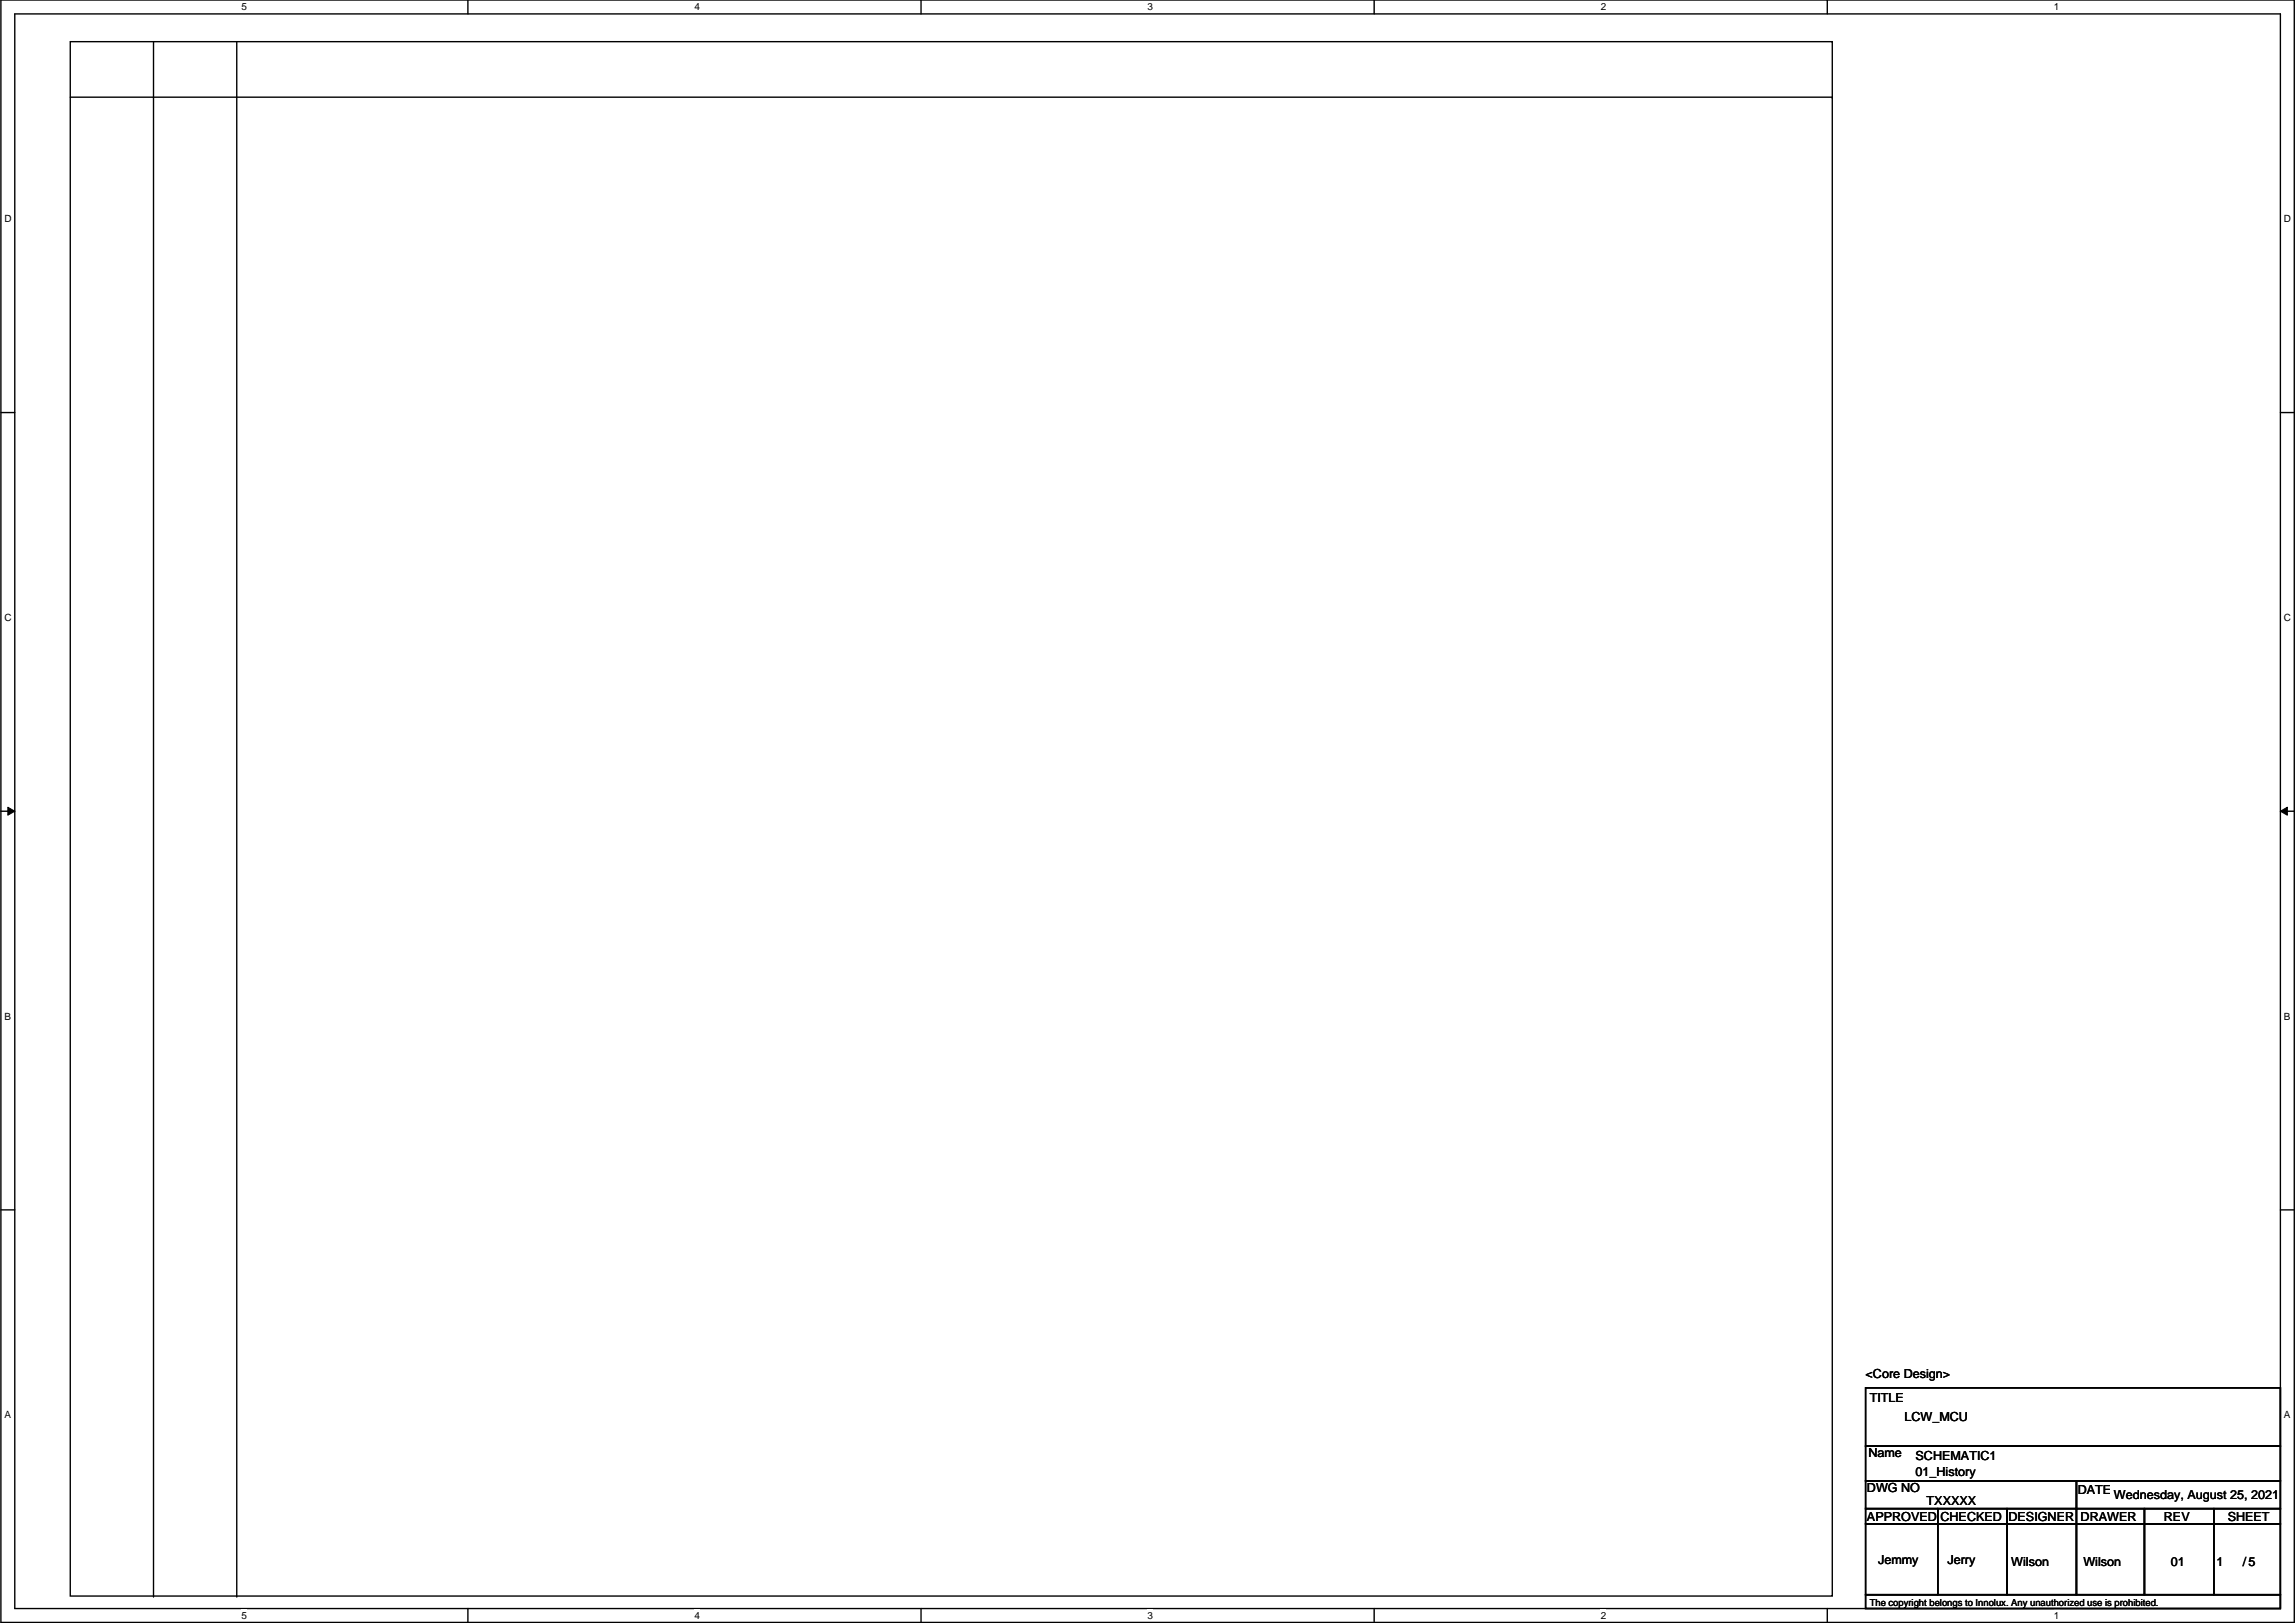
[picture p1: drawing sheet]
<svg xmlns="http://www.w3.org/2000/svg" width="420mm" height="297mm" viewBox="0 0 420 297" stroke-linecap="round" stroke-linejoin="round" font-family="sans-serif">
<defs><g id="words">
<g font-size="2.3">
<text x="341.5" y="252.3">&lt;Core Design&gt;</text>
<text x="342.3" y="256.6">TITLE</text>
<text x="348.7" y="260.1">LCW_MCU</text>
<text x="342" y="266.7">Name</text>
<text x="350.7" y="267.3">SCHEMATIC1</text>
<text x="341.8" y="273.1">DWG NO</text>
<text x="350.7" y="270">01_History</text>
<text x="352.7" y="275.4">TXXXXX</text>
<text x="380.4" y="273.3">DATE</text>
<text x="387" y="274.4">Wednesday, August 25, 2021</text>
<text x="341.8" y="278.4">APPROVED CHECKED DESIGNER DRAWER</text>
<text x="396.2" y="278.4">REV</text>
<text x="407.8" y="278.4">SHEET</text>
<text x="343.8" y="286.3">Jemmy</text>
<text x="356.5" y="286.3">Jerry</text>
<text x="368.2" y="286.6">Wilson</text>
<text x="381.4" y="286.6">Wilson</text>
<text x="397.4" y="286.6">01</text>
<text x="405.8" y="286.6">1</text>
<text x="410.6" y="286.6">/5</text>
</g>
<g font-size="1.8">
<text x="44.2" y="1.9">5</text>
<text x="127.1" y="1.9">4</text>
<text x="210.1" y="1.9">3</text>
<text x="293.1" y="1.9">2</text>
<text x="376" y="1.9">1</text>
<text x=".8" y="40.7">D</text>
<text x="418.1" y="40.7">D</text>
<text x=".8" y="113.6">C</text>
<text x="418.1" y="113.6">C</text>
<text x=".8" y="186.6">B</text>
<text x="418.1" y="186.6">B</text>
<text x=".8" y="259.6">A</text>
<text x="418.1" y="259.6">A</text>
<text x="342.3" y="294">The copyright belongs to Innolux. Any unauthorized use is prohibited.</text>
<text x="44.2" y="296.3">5</text>
<text x="127.1" y="296.3">4</text>
<text x="210.1" y="296.3">3</text>
<text x="293.1" y="296.3">2</text>
<text x="376" y="296.3">1</text>
</g>
</g></defs>
<path d="M.2 0h419.8v296.9h-419.8zM2.7 2.5h414.8v291.9h-414.8z" fill="none" stroke="#000" stroke-width=".25"/>
<g fill="#fff">
<path d="M44.2 .3h1v2h-1z"/>
<path d="M44.2 294.6h1v2.1h-1z"/>
</g>
<path d="M85.7 0v2.5M85.7 294.4v2.5" fill="none" stroke="#000" stroke-width=".25"/>
<g fill="#fff">
<path d="M127.1 .3h1v2h-1z"/>
<path d="M127.1 294.6h1v2.1h-1z"/>
</g>
<path d="M168.6 0v2.5M168.6 294.4v2.5" fill="none" stroke="#000" stroke-width=".25"/>
<g fill="#fff">
<path d="M210.1 .3h1v2h-1z"/>
<path d="M210.1 294.6h1v2.1h-1z"/>
</g>
<path d="M251.6 0v2.5M251.6 294.4v2.5" fill="none" stroke="#000" stroke-width=".25"/>
<g fill="#fff">
<path d="M293.1 .3h1v2h-1z"/>
<path d="M293.1 294.6h1v2.1h-1z"/>
</g>
<path d="M334.5 0v2.5M334.5 294.4v2.5" fill="none" stroke="#000" stroke-width=".25"/>
<g fill="#fff">
<path d="M376 .3h1v2h-1z"/>
<path d="M376 294.6h1v2.1h-1z"/>
<path d="M.8 39h1.3v2.1h-1.3z"/>
<path d="M418.1 39h1.3v2.1h-1.3z"/>
<path d="M.8 112h1.3v2h-1.3z"/>
<path d="M418.1 112h1.3v2h-1.3z"/>
</g>
<path d="M.2 75.5h2.5M417.5 75.5h2.5" fill="none" stroke="#000" stroke-width=".25"/>
<g fill="#fff">
<path d="M.8 184.9h1.2v2.1h-1.2z"/>
<path d="M418.1 184.9h1.2v2.1h-1.2z"/>
</g>
<path d="M.2 148.5h2.5M417.5 148.5h2.5" fill="none" stroke="#000" stroke-width=".25"/>
<path d="M1.4 147.7l1.3 .8-1.3 .7zM417.5 148.5l1.3-.8v1.5z" fill="#000"/>
<path d="M1.4 147.7l1.3 .8-1.3 .7zM417.5 148.5l1.3-.8v1.5z" fill="none" stroke="#000" stroke-width=".18"/>
<g fill="#fff">
<path d="M.8 257.9h1.2v2h-1.2z"/>
<path d="M418.1 257.9h1.2v2h-1.2z"/>
</g>
<g fill="none" stroke="#000" stroke-width=".25">
<path d="M12.9 7.6h322.5v284.5h-322.5zM12.9 17.8h322.5M28.1 7.6v284.5M43.3 7.6v284.5M335.4 17.8h.1M.2 221.4h2.5M417.5 221.4h2.5M341.5 254h76v10.7h-76zM341.5 264.7h76v6.3h-76zM341.5 278.9h13.2v13h-13.2zM341.5 271h38.6v5.1h-38.6zM341.5 276.1h13.2v2.8h-13.2z"/>
<path d="M354.7 276.1h12.7v2.8h-12.7zM354.7 278.9h12.7v13h-12.7zM367.4 276.1h12.7v2.8h-12.7zM367.4 278.9h12.7v13h-12.7zM380.1 276.1h12.5v2.8h-12.5zM380.1 278.9h12.5v13h-12.5zM380.1 271h37.4v5.1h-37.4zM392.6 278.9h12.7v13h-12.7zM392.6 276.1h12.7v2.8h-12.7zM405.3 278.9h12.2v13h-12.2zM405.3 276.1h12.2v2.8h-12.2zM28.1 292.1h.1"/>
<path d="M43.3 292.1h.1M341.5 291.9h76v2.5h-76z"/>
</g>
<use href="#words"/>
</svg>
